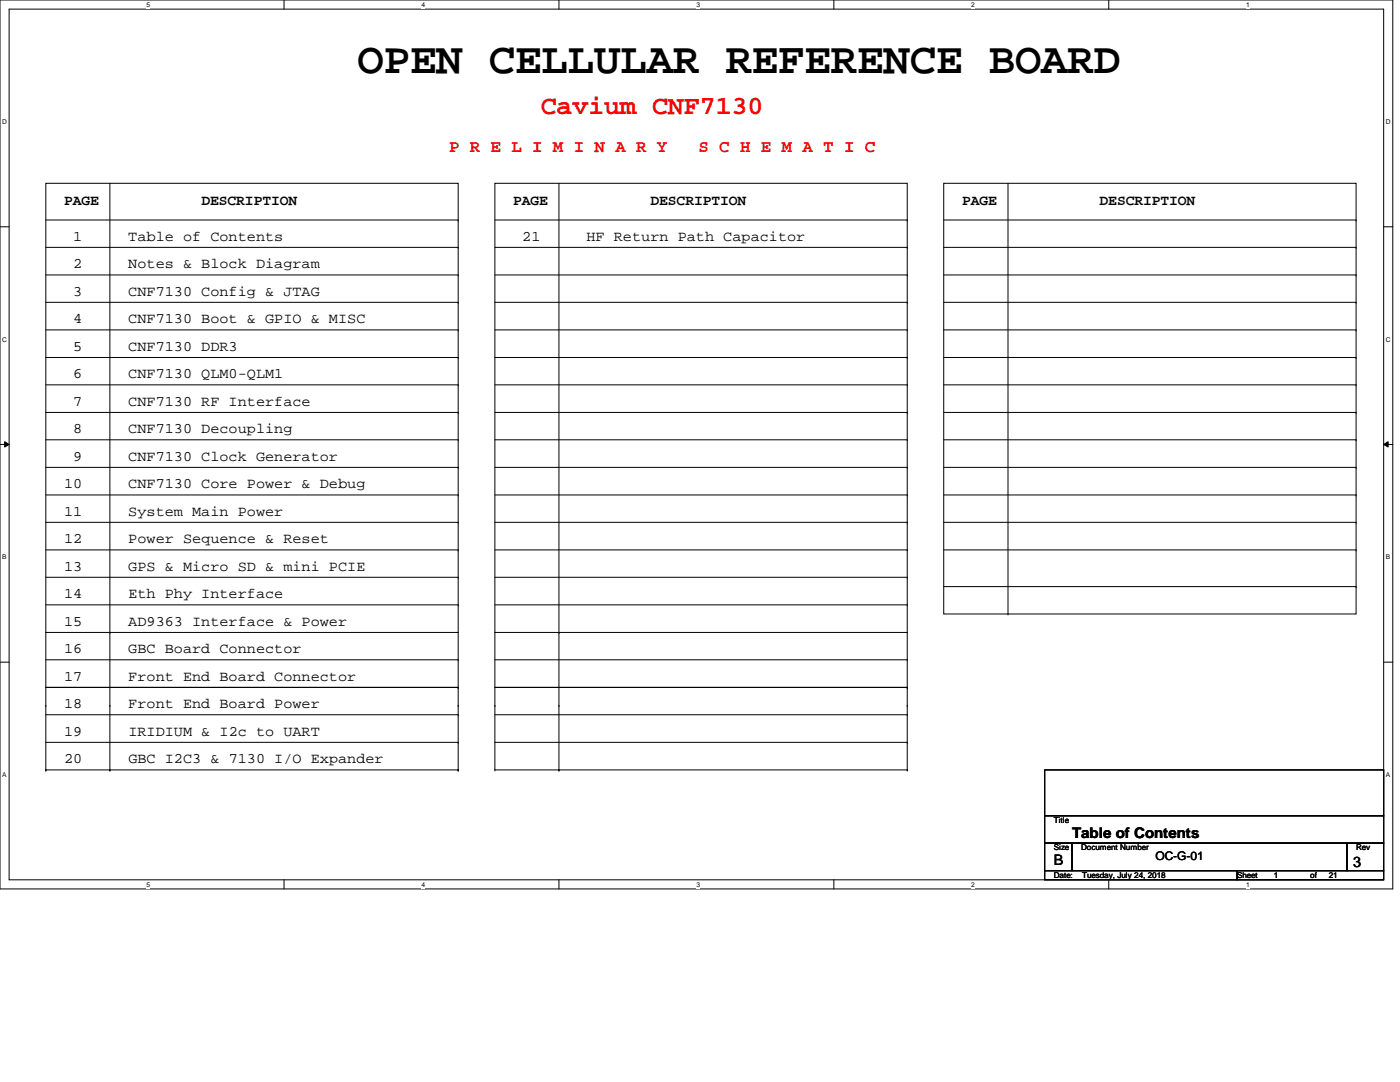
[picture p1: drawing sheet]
<svg xmlns="http://www.w3.org/2000/svg" width="279mm" height="216mm" viewBox="0 0 279 216" stroke-linecap="round" stroke-linejoin="round" font-family="sans-serif">
<defs><g id="words">
<text font-size="8.8" x="71.3" y="14.6">OPEN CELLULAR REFERENCE BOARD</text>
<text font-size="5.3" fill="#f00" x="107.9" y="22.7">Cavium CNF7130</text>
<g font-size="3.5" fill="#f00">
<text x="89.6" y="30.3">P R E L I M I N A R Y</text>
<text x="139.4" y="30.3">S C H E M A T I C</text>
</g>
<g font-size="2.9">
<text x="12.8" y="40.8">PAGE</text>
<text x="40.2" y="40.8">DESCRIPTION</text>
<text x="102.4" y="40.8">PAGE</text>
<text x="129.8" y="40.8">DESCRIPTION</text>
<text x="192" y="40.8">PAGE</text>
<text x="219.5" y="40.8">DESCRIPTION</text>
<text x="14.6" y="53.5">2</text>
<text x="14.6" y="48">1</text>
<text x="25.6" y="53.5">Notes &amp; Block Diagram</text>
<text x="25.6" y="48">Table of Contents</text>
<text x="104.2" y="48">21</text>
<text x="117.1" y="48">HF Return Path Capacitor</text>
<text x="14.6" y="59">3</text>
<text x="25.6" y="59">CNF7130 Config &amp; JTAG</text>
<text x="14.6" y="64.5">4</text>
<text x="25.6" y="64.5">CNF7130 Boot &amp; GPIO &amp; MISC</text>
<text x="14.6" y="70">5</text>
<text x="25.6" y="70">CNF7130 DDR3</text>
<text x="14.6" y="75.5">6</text>
<text x="25.6" y="75.5">CNF7130 QLM0-QLM1</text>
<text x="14.6" y="80.9">7</text>
<text x="25.6" y="80.9">CNF7130 RF Interface</text>
<text x="14.6" y="86.4">8</text>
<text x="25.6" y="86.4">CNF7130 Decoupling</text>
<text x="14.6" y="91.9">9</text>
<text x="25.6" y="91.9">CNF7130 Clock Generator</text>
<text x="12.8" y="97.4">10</text>
<text x="25.6" y="97.4">CNF7130 Core Power &amp; Debug</text>
<text x="12.8" y="102.9">11</text>
<text x="25.6" y="102.9">System Main Power</text>
<text x="12.8" y="108.4">12</text>
<text x="12.8" y="113.9">13</text>
<text x="25.6" y="108.4">Power Sequence &amp; Reset</text>
<text x="25.6" y="113.9">GPS &amp; Micro SD &amp; mini PCIE</text>
<text x="12.8" y="119.4">14</text>
<text x="25.6" y="119.4">Eth Phy Interface</text>
<text x="12.8" y="124.8">15</text>
<text x="25.6" y="124.8">AD9363 Interface &amp; Power</text>
<text x="12.8" y="130.3">16</text>
<text x="25.6" y="130.3">GBC Board Connector</text>
<text x="12.8" y="135.8">17</text>
<text x="25.6" y="135.8">Front End Board Connector</text>
<text x="12.8" y="141.3">18</text>
<text x="25.6" y="141.3">Front End Board Power</text>
<text x="12.8" y="146.8">19</text>
<text x="25.6" y="146.8">IRIDIUM &amp; I2c to UART</text>
<text x="12.8" y="152.3">20</text>
<text x="25.6" y="152.3">GBC I2C3 &amp; 7130 I/O Expander</text>
<text x="214" y="167.3">Table of Contents</text>
<text x="210.3" y="172.7">B</text>
<text x="270.1" y="173.1">3</text>
</g>
<text font-size="2.4" x="230.6" y="171.5">OC-G-01</text>
<g font-size="1.6">
<text x="210.3" y="164.2">Title</text>
<text x="210.3" y="169.7">Size</text>
<text x="215.8" y="169.7">Document Number</text>
<text x="270.6" y="169.7">Rev</text>
<text x="210.3" y="175.2">Date:</text>
<text x="216" y="175.2">Tuesday, July 24, 2018</text>
<text x="246.9" y="175.2">Sheet</text>
<text x="254.2" y="175.2">1</text>
<text x="261.5" y="175.2">of</text>
<text x="265.2" y="175.2">21</text>
</g>
<g font-size="1.3">
<text x="29.3" y="1.4">5</text>
<text x="84.1" y="1.4">4</text>
<text x="139" y="1.4">3</text>
<text x="193.8" y="1.4">2</text>
<text x="248.7" y="1.4">1</text>
<text x=".5" y="24.7">D</text>
<text x="276.6" y="24.7">D</text>
<text x=".5" y="68.2">C</text>
<text x="276.6" y="68.2">C</text>
<text x=".5" y="111.6">B</text>
<text x="276.6" y="111.6">B</text>
<text x=".5" y="155">A</text>
<text x="276.6" y="155">A</text>
<text x="29.3" y="177">5</text>
<text x="84.1" y="177">4</text>
<text x="139" y="177">3</text>
<text x="193.8" y="177">2</text>
<text x="248.7" y="177">1</text>
</g>
</g></defs>
<path d="M0 0h278v177.4h-278zM1.8 1.8h274.3v173.8h-274.3z" fill="none" stroke="#000" stroke-width=".2"/>
<g fill="#fff">
<path d="M29.3 .2h.7v1.5h-.7z"/>
<path d="M29.3 175.8h.7v1.4h-.7z"/>
</g>
<path d="M56.7 0v1.8M56.7 175.6v1.8" fill="none" stroke="#000" stroke-width=".2"/>
<g fill="#fff">
<path d="M84.1 .2h.7v1.5h-.7z"/>
<path d="M84.1 175.8h.7v1.4h-.7z"/>
</g>
<path d="M111.5 0v1.8M111.5 175.6v1.8" fill="none" stroke="#000" stroke-width=".2"/>
<g fill="#fff">
<path d="M139 .2h.7v1.5h-.7z"/>
<path d="M139 175.8h.7v1.4h-.7z"/>
</g>
<path d="M166.4 0v1.8M166.4 175.6v1.8" fill="none" stroke="#000" stroke-width=".2"/>
<g fill="#fff">
<path d="M193.8 .2h.8v1.5h-.8z"/>
<path d="M193.8 175.8h.8v1.4h-.8z"/>
</g>
<path d="M221.3 0v1.8M221.3 175.6v1.8" fill="none" stroke="#000" stroke-width=".2"/>
<g fill="#fff">
<path d="M248.7 .2h.7v1.5h-.7z"/>
<path d="M248.7 175.8h.7v1.4h-.7z"/>
<path d="M.5 23.5h.9v1.5h-.9z"/>
<path d="M276.6 23.5h.9v1.5h-.9z"/>
<path d="M.5 67h.9v1.5h-.9z"/>
<path d="M276.6 67h.9v1.5h-.9z"/>
</g>
<path d="M0 45.3h1.8M276.1 45.3h1.9" fill="none" stroke="#000" stroke-width=".2"/>
<g fill="#fff">
<path d="M.5 110.4h.8v1.5h-.8z"/>
<path d="M276.6 110.4h.9v1.5h-.9z"/>
</g>
<path d="M0 88.7h1.8M.9 88.1l.9 .6-.9 .5zM276.1 88.7l.9-.6v1.1zM276.1 88.7h1.9" fill="none" stroke="#000" stroke-width=".2"/>
<path d="M.9 88.1l.9 .6-.9 .5zM276.1 88.7l.9-.6v1.1z" fill="#000"/>
<g fill="#fff">
<path d="M.5 153.8h.8v1.5h-.8z"/>
<path d="M276.6 153.8h.9v1.5h-.9z"/>
</g>
<g fill="none" stroke="#000" stroke-width=".2">
<path d="M9.1 36.6h82.3v89.6h-82.3zM21.9 36.6v117M98.8 36.6h82.3v89.6h-82.3zM111.5 36.6v117M188.3 36.6h82.3v85.9h-82.3zM201.2 36.6v85.9M9.1 43.9h82.3M9.1 54.9h82.3M9.1 49.4h82.3M91.4 43.9h.1M91.4 54.9h.1M91.4 49.4h.1"/>
<path d="M98.8 43.9h82.3M98.8 54.9h82.3M98.8 49.4h82.3M181.1 54.9h.1M181.1 49.4h.1M181.1 43.9h.1M188.3 43.9h82.3M188.3 54.9h82.3M188.3 49.4h82.3M270.6 43.9h.1M270.6 54.9h.1M270.6 49.4h.1"/>
<path d="M9.1 71.3h82.3M9.1 60.3h82.3M9.1 65.8h82.3M9.1 76.8h82.3M91.4 71.3h.1M91.4 60.3h.1M91.4 65.8h.1M91.4 76.8h.1M98.8 71.3h82.3M98.8 60.3h82.3M98.8 65.8h82.3M98.8 76.8h82.3"/>
<path d="M181.1 76.8h.1M181.1 60.3h.1M181.1 65.8h.1M181.1 71.3h.1M188.3 71.3h82.3M188.3 60.3h82.3M188.3 65.8h82.3M188.3 76.8h82.3M270.6 71.3h.1M270.6 60.3h.1M270.6 65.8h.1M270.6 76.8h.1"/>
<path d="M9.1 98.8h82.3M9.1 82.3h82.3M9.1 87.8h82.3M9.1 93.3h82.3M91.4 98.8h.1M91.4 82.3h.1M91.4 87.8h.1M91.4 93.3h.1M98.8 98.8h82.3M98.8 82.3h82.3M98.8 87.8h82.3M98.8 93.3h82.3"/>
<path d="M181.1 82.3h.1M181.1 87.8h.1M181.1 98.8h.1M181.1 93.3h.1M188.3 98.8h82.3M188.3 82.3h82.3M188.3 87.8h82.3M188.3 93.3h82.3M270.6 98.8h.1M270.6 82.3h.1M270.6 87.8h.1M270.6 93.3h.1"/>
<path d="M9.1 115.2h82.3M9.1 109.7h82.3M9.1 104.2h82.3M91.4 115.2h.1M91.4 109.7h.1M91.4 104.2h.1M98.8 115.2h82.3M98.8 109.7h82.3M98.8 104.2h82.3M181.1 115.2h.1M181.1 104.2h.1M181.1 109.7h.1"/>
<path d="M188.3 109.7h82.3M188.3 104.2h82.3M188.3 117.1h82.3M270.6 109.7h.1M270.6 104.2h.1M270.6 117.1h.1M0 132.1h1.8M9.1 131.7h82.3M9.1 137.2h82.3M9.1 126.2v27.4M9.1 120.7h82.3M21.9 126.2h.1"/>
<path d="M91.4 131.7h.1M91.4 137.2h.1M91.4 120.7h.1M91.4 126.2v27.4M98.8 131.7h82.3M98.8 137.2h82.3M98.8 120.7h82.3M98.8 126.2v27.4M111.5 126.2h.1M181.1 137.2h.1M181.1 131.7h.1M181.1 120.7h.1"/>
<path d="M181.1 126.2v27.4M201.2 122.5h.1M276.1 132.1h1.9M9.1 140.8h.1M9.1 153.6h.1M9.1 142.6h82.3M9.1 148.1h82.3M9.1 153.6h82.3M21.9 140.8h.1M21.9 153.6h.1M91.4 140.8h.1M91.4 142.6h.1"/>
<path d="M91.4 148.1h.1M91.4 153.6h.1M98.8 140.8h.1M98.8 153.6h.1M98.8 142.6h82.3M98.8 148.1h82.3M98.8 153.6h82.3M111.5 153.6h.1M111.5 140.8h.1M181.1 140.8h.1M181.1 153.6h.1M181.1 148.1h.1"/>
<path d="M181.1 142.6h.1M208.5 153.6h67.6v9.2h-67.6zM208.5 162.8h67.6v5.4h-67.6zM208.5 168.2h5.5v5.5h-5.5zM208.5 173.7h38.4v1.9h-38.4zM214 168.2h54.8v5.5h-54.8zM246.9 173.7h29.2v1.9h-29.2zM268.8 168.2h7.3v5.5h-7.3z"/>
</g>
<use href="#words"/>
</svg>
